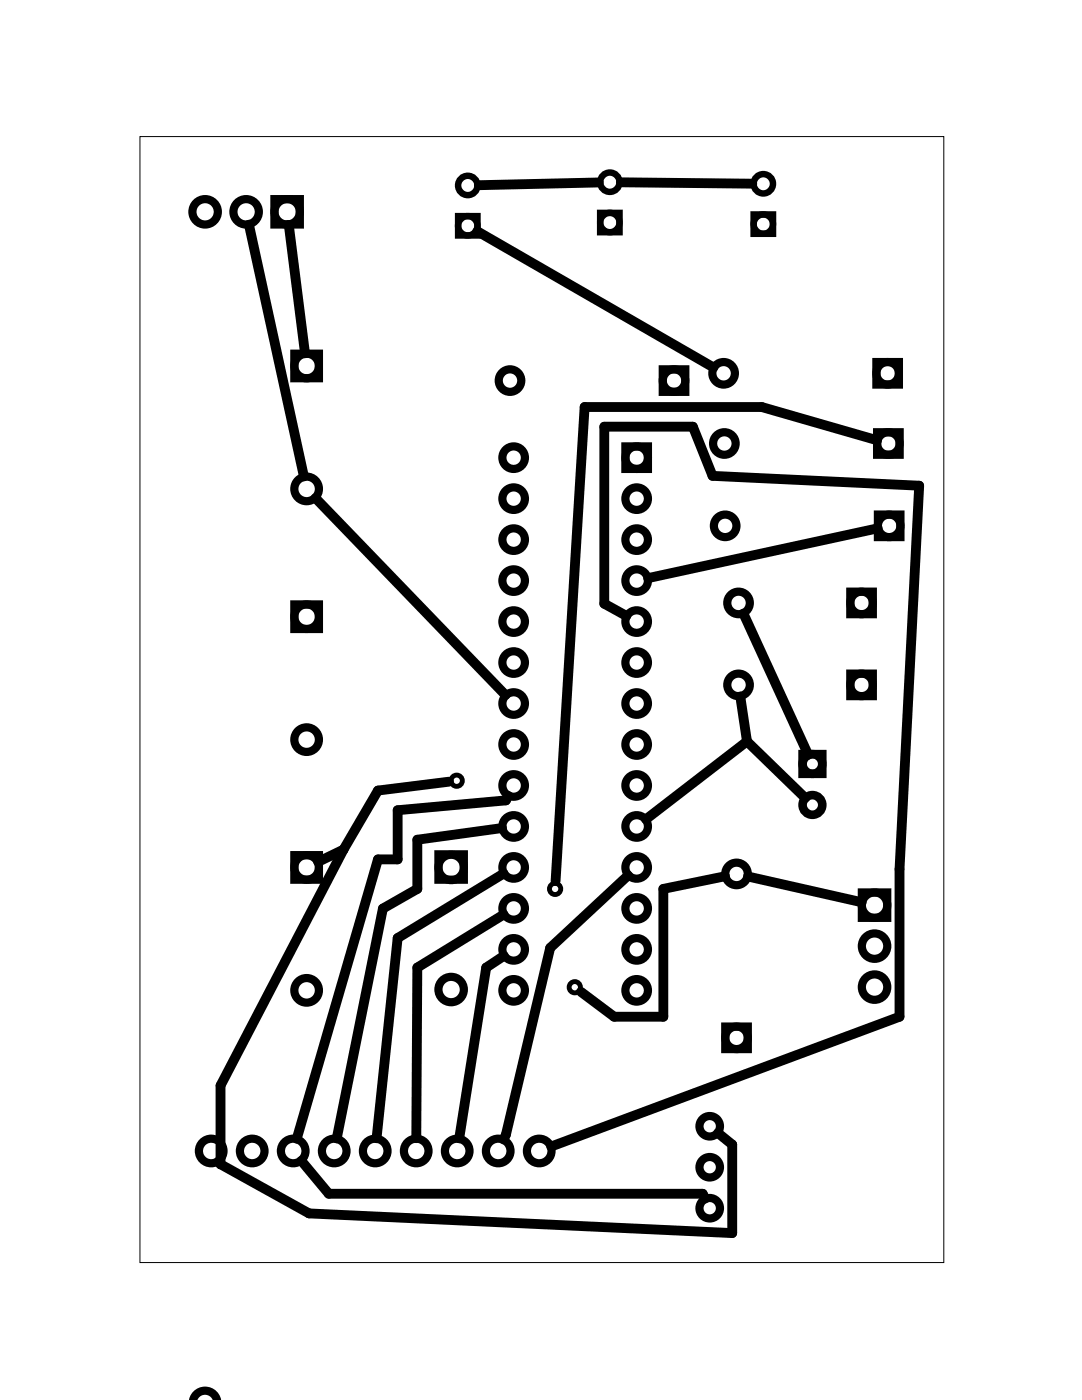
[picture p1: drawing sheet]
<svg xmlns="http://www.w3.org/2000/svg" width="67mm" height="87mm" viewBox="0 0 67 87" stroke-linecap="round" stroke-linejoin="round" font-family="sans-serif">
<path d="M8.7 8.5h49.8v69.8h-49.8z" fill="none" stroke="#000" stroke-width=".06"/>
<g fill="none" stroke="#000" stroke-width=".51">
<path d="M17 12.3h1.6v1.6h-1.6zM18.2 21.9h1.6v1.5h-1.6zM18.2 37.5h1.6v1.5h-1.6zM38.7 27.7h1.4v1.4h-1.4zM41.1 22.9h1.4v1.4h-1.4zM52.7 36.7h1.4v1.4h-1.4zM54.3 22.4h1.4v1.4h-1.4zM54.3 26.8h1.4v1.4h-1.4zM54.4 31.9h1.4v1.4h-1.4zM18.2 53h1.6v1.5h-1.6zM27.2 53h1.5v1.5h-1.5zM52.7 41.8h1.4v1.4h-1.4z"/>
<path d="M53.4 55.3h1.6v1.6h-1.6zM44.9 63.6h1.4v1.4h-1.4zM12 86.8a.74 .74 0 0 1 .7-.6 .74 .74 0 0 1 .7 .6"/>
<circle cx="12.7" cy="13.1" r=".79"/>
<circle cx="15.2" cy="13.1" r=".79"/>
<circle cx="17.8" cy="13.1" r=".79"/>
<circle cx="19" cy="38.2" r=".76"/>
<circle cx="19" cy="22.7" r=".76"/>
<circle cx="19" cy="30.3" r=".76"/>
<circle cx="31.6" cy="23.6" r=".7"/>
<circle cx="31.8" cy="28.4" r=".7"/>
<circle cx="31.8" cy="38.5" r=".7"/>
<circle cx="31.8" cy="33.5" r=".7"/>
<circle cx="31.8" cy="30.9" r=".7"/>
<circle cx="31.8" cy="36" r=".7"/>
<circle cx="39.4" cy="28.4" r=".7"/>
<circle cx="39.4" cy="33.5" r=".7"/>
<circle cx="39.4" cy="30.9" r=".7"/>
<circle cx="39.4" cy="38.5" r=".7"/>
<circle cx="39.4" cy="36" r=".7"/>
<circle cx="41.8" cy="23.6" r=".7"/>
<circle cx="44.8" cy="23.1" r=".7"/>
<circle cx="44.9" cy="27.5" r=".7"/>
<circle cx="44.9" cy="32.6" r=".7"/>
<circle cx="45.8" cy="37.4" r=".7"/>
<circle cx="53.4" cy="37.4" r=".7"/>
<circle cx="55" cy="23.1" r=".7"/>
<circle cx="55" cy="27.5" r=".7"/>
<circle cx="55.1" cy="32.6" r=".7"/>
<circle cx="19" cy="53.8" r=".76"/>
<circle cx="19" cy="45.8" r=".76"/>
<circle cx="27.9" cy="53.8" r=".79"/>
<circle cx="31.8" cy="58.9" r=".7"/>
<circle cx="31.8" cy="53.8" r=".7"/>
<circle cx="31.8" cy="51.2" r=".7"/>
<circle cx="31.8" cy="56.3" r=".7"/>
<circle cx="31.8" cy="48.7" r=".7"/>
<circle cx="31.8" cy="43.6" r=".7"/>
<circle cx="31.8" cy="41.1" r=".7"/>
<circle cx="31.8" cy="46.2" r=".7"/>
<circle cx="39.4" cy="51.2" r=".7"/>
<circle cx="39.4" cy="58.9" r=".7"/>
<circle cx="39.4" cy="53.8" r=".7"/>
<circle cx="39.4" cy="56.3" r=".7"/>
<circle cx="39.4" cy="48.7" r=".7"/>
<circle cx="39.4" cy="46.2" r=".7"/>
<circle cx="39.4" cy="43.6" r=".7"/>
<circle cx="39.4" cy="41.1" r=".7"/>
<circle cx="45.6" cy="54.2" r=".7"/>
<circle cx="45.8" cy="42.5" r=".7"/>
<circle cx="53.4" cy="42.5" r=".7"/>
<circle cx="54.2" cy="58.6" r=".79"/>
<circle cx="54.2" cy="56.1" r=".79"/>
<circle cx="13.1" cy="71.3" r=".76"/>
<circle cx="15.6" cy="71.3" r=".76"/>
<circle cx="18.2" cy="71.3" r=".76"/>
<circle cx="19" cy="61.4" r=".76"/>
<circle cx="20.7" cy="71.3" r=".76"/>
<circle cx="23.2" cy="71.3" r=".76"/>
<circle cx="25.8" cy="71.3" r=".76"/>
<circle cx="27.9" cy="61.3" r=".79"/>
<circle cx="28.3" cy="71.3" r=".76"/>
<circle cx="30.9" cy="71.3" r=".76"/>
<circle cx="31.8" cy="61.4" r=".7"/>
<circle cx="33.4" cy="71.3" r=".76"/>
<circle cx="39.4" cy="61.4" r=".7"/>
<circle cx="44" cy="72.4" r=".64"/>
<circle cx="44" cy="74.9" r=".64"/>
<circle cx="44" cy="69.8" r=".64"/>
<circle cx="45.6" cy="64.3" r=".7"/>
<circle cx="54.2" cy="61.2" r=".79"/>
</g>
<g fill="none" stroke="#000" stroke-width=".4">
<path d="M28.4 13.4h1.2v1.2h-1.2zM37.2 13.2h1.2v1.2h-1.2zM46.7 13.3h1.2v1.2h-1.2z"/>
<circle cx="29" cy="11.5" r=".6"/>
<circle cx="29" cy="14" r=".6"/>
<circle cx="37.8" cy="11.3" r=".6"/>
<circle cx="37.8" cy="13.8" r=".6"/>
<circle cx="47.3" cy="11.4" r=".6"/>
<circle cx="47.3" cy="13.9" r=".6"/>
</g>
<g fill="none" stroke="#000" stroke-width=".53">
<path d="M49.7 46.7h1.2v1.3h-1.2z"/>
<circle cx="50.3" cy="47.4" r=".61"/>
<circle cx="50.3" cy="49.9" r=".61"/>
</g>
<g fill="none" stroke="#000" stroke-width=".3">
<circle cx="28.3" cy="48.4" r=".35"/>
<circle cx="34.4" cy="55.1" r=".35"/>
<circle cx="35.6" cy="61.2" r=".35"/>
</g>
<g fill="none" stroke="#000" stroke-width=".61">
<path d="M15.4 13.9l3.4 15.6M17.9 13.9l1 8M29.6 14.3l14.6 8.5M37.1 11.3l-7.4 .2M38.5 11.3l8.1 .1M19.5 30.9l11.8 12.2M38.8 38.2l-1.4-.8v-11h5.5l1.2 3.1 12.8 .6-1.2 23.8v9.1l-21.6 8.1M46.1 38l4 8.8M54.3 27.3l-7.1-2.1h-11l-1.8 29.4M54.4 32.8l-14.2 3M21.3 52.7l-7.6 14.6v4.9M21.3 52.7l-1.6 .7"/>
<path d="M27.8 48.5l-4.4 .5-2.1 3.7M31.1 51.3l-5.2 .8v3l-2.2 1.2-2.8 14.3M31.2 54.1l-6.6 4-1.3 12.5M31.2 56.7l-5.3 3.3-.1 10.6M31.2 59.3l-1.1 .7-1.7 10.6M31.5 49.3l-.2 .3-6.7 .6v3.1h-1.2l-5 17.3M38.9 54.3l-4.8 4.5-2.8 11.5-.1 .3M44.9 54.3l-3.8 .8v7.9h-3.1l-2-1.5M45.9 43.2l.4 2.8M46.3 46l3.6 3.5M46.3 46l-6.3 4.8M46.3 54.3l7.1 1.6"/>
<path d="M13.5 72l.2 .2M18.7 72l1.7 2h23.1l.2 .3M44.5 70.2l.9 .8v5.4l-26.3-1.2-5.4-3"/>
</g>
</svg>
